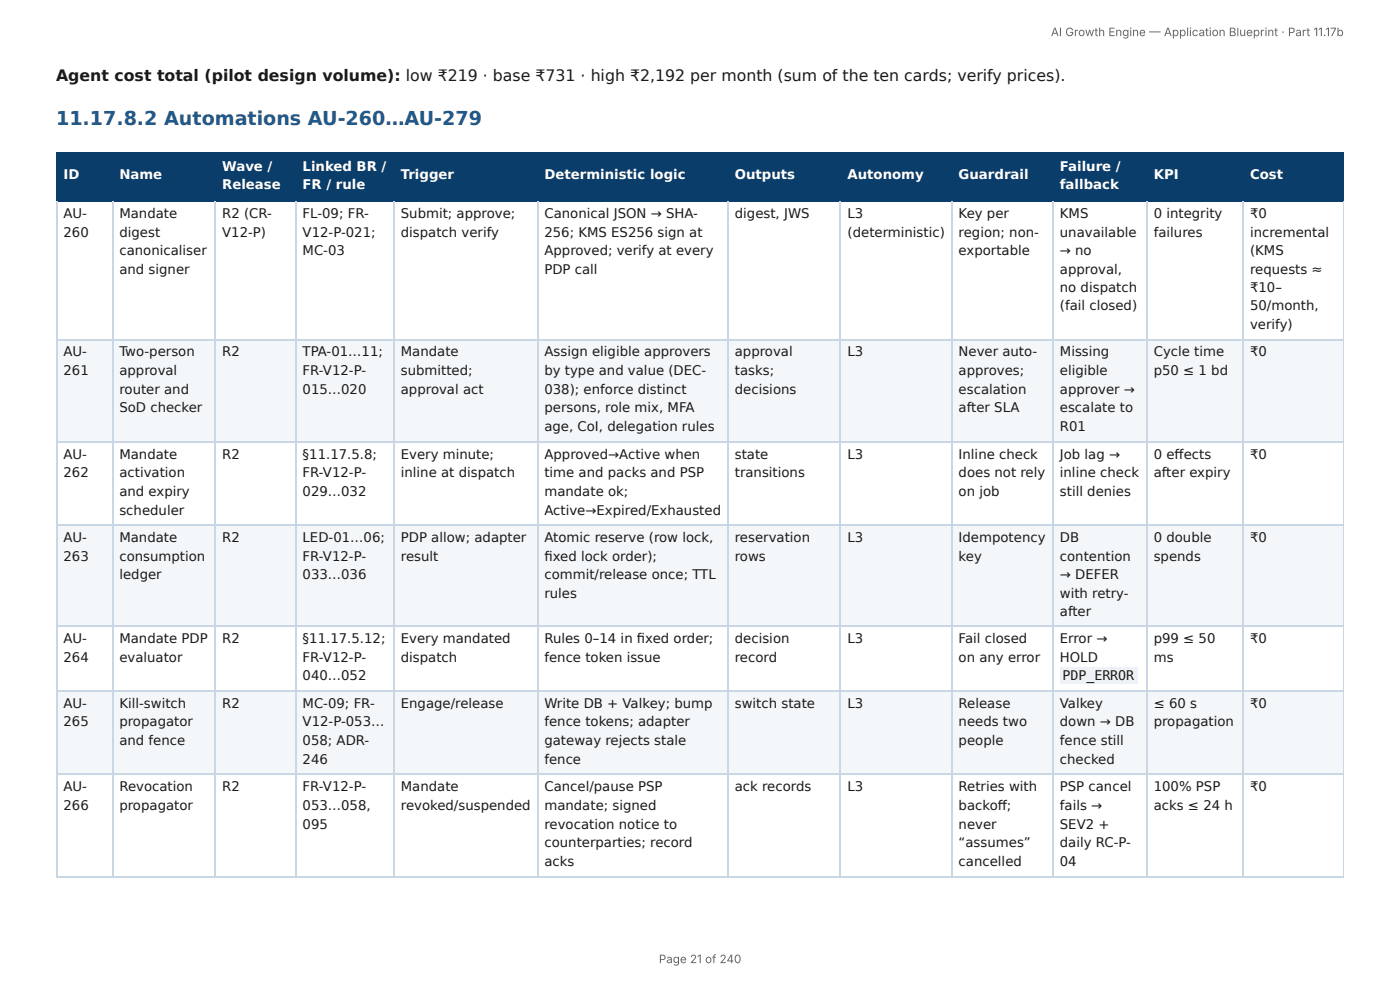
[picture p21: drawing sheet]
<svg xmlns="http://www.w3.org/2000/svg" width="297mm" height="210mm" viewBox="0 0 297 210" stroke-linecap="round" stroke-linejoin="round" font-family="sans-serif">
<defs><g id="words">
<text font-size="4.1" fill="#1f5a8c" x="11.9" y="26.5">11.17.8.2 Automations AU-260…AU-279</text>
<text font-size="3.3" fill="#1a1a1a" x="11.9" y="17.2">Agent cost total (pilot design volume): low ₹219 · base ₹731 · high ₹2,192 per month (sum of the ten cards; verify prices).</text>
<g font-size="2.8" fill="#fff">
<text x="13.5" y="38.1">ID</text>
<text x="25.4" y="38.1">Name</text>
<text x="47.2" y="36.2">Wave /</text>
<text x="47.2" y="40.2">Release</text>
<text x="64.3" y="36.2">Linked BR /</text>
<text x="64.3" y="40.2">FR / rule</text>
<text x="85.1" y="38.1">Trigger</text>
<text x="115.6" y="38.1">Deterministic logic</text>
<text x="156.1" y="38.1">Outputs</text>
<text x="180" y="38.1">Autonomy</text>
<text x="203.6" y="38.1">Guardrail</text>
<text x="225.1" y="36.2">Failure /</text>
<text x="225.1" y="40.2">fallback</text>
<text x="245" y="38.1">KPI</text>
<text x="265.5" y="38.1">Cost</text>
</g>
<g font-size="2.8" fill="#1a1a1a">
<text x="13.5" y="46.3">AU-</text>
<text x="25.4" y="46.3">Mandate</text>
<text x="47.2" y="46.3">R2 (CR-</text>
<text x="64.3" y="46.3">FL-09; FR-</text>
<text x="85.1" y="46.3">Submit; approve;</text>
<text x="115.6" y="46.3">Canonical JSON → SHA-</text>
<text x="156.1" y="46.3">digest, JWS</text>
<text x="180" y="46.3">L3</text>
<text x="203.6" y="46.3">Key per</text>
<text x="225.1" y="46.3">KMS</text>
<text x="245" y="46.3">0 integrity</text>
<text x="265.5" y="46.3">₹0</text>
<text x="13.5" y="50.3">260</text>
<text x="25.4" y="50.3">digest</text>
<text x="47.2" y="50.3">V12-P)</text>
<text x="64.3" y="50.3">V12-P-021;</text>
<text x="85.1" y="50.3">dispatch verify</text>
<text x="115.6" y="50.3">256; KMS ES256 sign at</text>
<text x="180" y="50.3">(deterministic)</text>
<text x="203.6" y="50.3">region; non-</text>
<text x="225.1" y="50.3">unavailable</text>
<text x="245" y="50.3">failures</text>
<text x="265.5" y="50.3">incremental</text>
<text x="25.4" y="54.2">canonicaliser</text>
<text x="25.4" y="58.2">and signer</text>
<text x="64.3" y="54.2">MC-03</text>
<text x="115.6" y="54.2">Approved; verify at every</text>
<text x="115.6" y="58.2">PDP call</text>
<text x="203.6" y="54.2">exportable</text>
<text x="225.1" y="54.2">→ no</text>
<text x="225.1" y="58.2">approval,</text>
<text x="265.5" y="54.2">(KMS</text>
<text x="265.5" y="58.2">requests ≈</text>
<text x="225.1" y="61.9">no dispatch</text>
<text x="225.1" y="65.9">(fail closed)</text>
<text x="265.5" y="61.9">₹10–</text>
<text x="265.5" y="65.9">50/month,</text>
<text x="265.5" y="69.9">verify)</text>
<text x="13.5" y="75.7">AU-</text>
<text x="25.4" y="75.7">Two-person</text>
<text x="47.2" y="75.7">R2</text>
<text x="64.3" y="75.7">TPA-01…11;</text>
<text x="85.1" y="75.7">Mandate</text>
<text x="115.6" y="75.7">Assign eligible approvers</text>
<text x="156.1" y="75.7">approval</text>
<text x="180" y="75.7">L3</text>
<text x="203.6" y="75.7">Never auto-</text>
<text x="225.1" y="75.7">Missing</text>
<text x="245" y="75.7">Cycle time</text>
<text x="265.5" y="75.7">₹0</text>
<text x="13.5" y="79.6">261</text>
<text x="25.4" y="79.6">approval</text>
<text x="25.4" y="83.6">router and</text>
<text x="64.3" y="79.6">FR-V12-P-</text>
<text x="64.3" y="83.6">015…020</text>
<text x="85.1" y="79.6">submitted;</text>
<text x="85.1" y="83.6">approval act</text>
<text x="115.6" y="79.6">by type and value (DEC-</text>
<text x="115.6" y="83.6">038); enforce distinct</text>
<text x="156.1" y="79.6">tasks;</text>
<text x="156.1" y="83.6">decisions</text>
<text x="203.6" y="79.6">approves;</text>
<text x="203.6" y="83.6">escalation</text>
<text x="225.1" y="79.6">eligible</text>
<text x="225.1" y="83.6">approver →</text>
<text x="245" y="79.6">p50 ≤ 1 bd</text>
<text x="25.4" y="87.6">SoD checker</text>
<text x="115.6" y="87.6">persons, role mix, MFA</text>
<text x="203.6" y="87.6">after SLA</text>
<text x="225.1" y="87.6">escalate to</text>
<text x="115.6" y="91.5">age, CoI, delegation rules</text>
<text x="225.1" y="91.5">R01</text>
<text x="13.5" y="97.4">AU-</text>
<text x="13.5" y="101.3">262</text>
<text x="25.4" y="97.4">Mandate</text>
<text x="25.4" y="101.3">activation</text>
<text x="47.2" y="97.4">R2</text>
<text x="64.3" y="97.4">§11.17.5.8;</text>
<text x="64.3" y="101.3">FR-V12-P-</text>
<text x="85.1" y="97.4">Every minute;</text>
<text x="85.1" y="101.3">inline at dispatch</text>
<text x="115.6" y="97.4">Approved→Active when</text>
<text x="115.6" y="101.3">time and packs and PSP</text>
<text x="156.1" y="97.4">state</text>
<text x="156.1" y="101.3">transitions</text>
<text x="180" y="97.4">L3</text>
<text x="203.6" y="97.4">Inline check</text>
<text x="203.6" y="101.3">does not rely</text>
<text x="225.1" y="97.4">Job lag →</text>
<text x="225.1" y="101.3">inline check</text>
<text x="245" y="97.4">0 eff ects</text>
<text x="245" y="101.3">after expiry</text>
<text x="265.5" y="97.4">₹0</text>
<text x="25.4" y="105.3">and expiry</text>
<text x="64.3" y="105.3">029…032</text>
<text x="115.6" y="105.3">mandate ok;</text>
<text x="203.6" y="105.3">on job</text>
<text x="225.1" y="105.3">still denies</text>
<text x="25.4" y="109.3">scheduler</text>
<text x="115.6" y="109.3">Active→Expired/Exhausted</text>
<text x="13.5" y="115.1">AU-</text>
<text x="13.5" y="119.1">263</text>
<text x="25.4" y="115.1">Mandate</text>
<text x="25.4" y="119.1">consumption</text>
<text x="47.2" y="115.1">R2</text>
<text x="64.3" y="115.1">LED-01…06;</text>
<text x="64.3" y="119.1">FR-V12-P-</text>
<text x="85.1" y="115.1">PDP allow; adapter</text>
<text x="85.1" y="119.1">result</text>
<text x="115.6" y="115.1">Atomic reserve (row lock,</text>
<text x="115.6" y="119.1">fi xed lock order);</text>
<text x="156.1" y="115.1">reservation</text>
<text x="156.1" y="119.1">rows</text>
<text x="180" y="115.1">L3</text>
<text x="203.6" y="115.1">Idempotency</text>
<text x="203.6" y="119.1">key</text>
<text x="225.1" y="115.1">DB</text>
<text x="225.1" y="119.1">contention</text>
<text x="245" y="115.1">0 double</text>
<text x="245" y="119.1">spends</text>
<text x="265.5" y="115.1">₹0</text>
<text x="25.4" y="123">ledger</text>
<text x="64.3" y="123">033…036</text>
<text x="115.6" y="123">commit/release once; TTL</text>
<text x="225.1" y="123">→ DEFER</text>
<text x="115.6" y="127">rules</text>
<text x="225.1" y="127">with retry-</text>
<text x="225.1" y="130.7">after</text>
<text x="13.5" y="136.5">AU-</text>
<text x="25.4" y="136.5">Mandate PDP</text>
<text x="47.2" y="136.5">R2</text>
<text x="64.3" y="136.5">§11.17.5.12;</text>
<text x="85.1" y="136.5">Every mandated</text>
<text x="115.6" y="136.5">Rules 0–14 in fi xed order;</text>
<text x="156.1" y="136.5">decision</text>
<text x="180" y="136.5">L3</text>
<text x="203.6" y="136.5">Fail closed</text>
<text x="225.1" y="136.5">Error →</text>
<text x="245" y="136.5">p99 ≤ 50</text>
<text x="265.5" y="136.5">₹0</text>
<text x="13.5" y="140.5">264</text>
<text x="25.4" y="140.5">evaluator</text>
<text x="64.3" y="140.5">FR-V12-P-</text>
<text x="85.1" y="140.5">dispatch</text>
<text x="115.6" y="140.5">fence token issue</text>
<text x="156.1" y="140.5">record</text>
<text x="203.6" y="140.5">on any error</text>
<text x="225.1" y="140.5">HOLD</text>
<text x="245" y="140.5">ms</text>
<text x="64.3" y="144.5">040…052</text>
<text x="225.6" y="144.5">PDP_ERROR</text>
<text x="13.5" y="150.3">AU-</text>
<text x="13.5" y="154.3">265</text>
<text x="25.4" y="150.3">Kill-switch</text>
<text x="25.4" y="154.3">propagator</text>
<text x="47.2" y="150.3">R2</text>
<text x="64.3" y="150.3">MC-09; FR-</text>
<text x="64.3" y="154.3">V12-P-053…</text>
<text x="85.1" y="150.3">Engage/release</text>
<text x="115.6" y="150.3">Write DB + Valkey; bump</text>
<text x="115.6" y="154.3">fence tokens; adapter</text>
<text x="156.1" y="150.3">switch state</text>
<text x="180" y="150.3">L3</text>
<text x="203.6" y="150.3">Release</text>
<text x="203.6" y="154.3">needs two</text>
<text x="225.1" y="150.3">Valkey</text>
<text x="225.1" y="154.3">down → DB</text>
<text x="245" y="150.3">≤ 60 s</text>
<text x="245" y="154.3">propagation</text>
<text x="265.5" y="150.3">₹0</text>
<text x="25.4" y="158.2">and fence</text>
<text x="64.3" y="158.2">058; ADR-</text>
<text x="115.6" y="158.2">gateway rejects stale</text>
<text x="203.6" y="158.2">people</text>
<text x="225.1" y="158.2">fence still</text>
<text x="64.3" y="162.2">246</text>
<text x="115.6" y="162.2">fence</text>
<text x="225.1" y="162.2">checked</text>
<text x="13.5" y="168">AU-</text>
<text x="13.5" y="172">266</text>
<text x="25.4" y="168">Revocation</text>
<text x="25.4" y="172">propagator</text>
<text x="47.2" y="168">R2</text>
<text x="64.3" y="168">FR-V12-P-</text>
<text x="64.3" y="172">053…058,</text>
<text x="85.1" y="168">Mandate</text>
<text x="85.1" y="172">revoked/suspended</text>
<text x="115.6" y="168">Cancel/pause PSP</text>
<text x="115.6" y="172">mandate; signed</text>
<text x="156.1" y="168">ack records</text>
<text x="180" y="168">L3</text>
<text x="203.6" y="168">Retries with</text>
<text x="203.6" y="172">backoff ;</text>
<text x="225.1" y="168">PSP cancel</text>
<text x="225.1" y="172">fails →</text>
<text x="245" y="168">100% PSP</text>
<text x="245" y="172">acks ≤ 24 h</text>
<text x="265.5" y="168">₹0</text>
<text x="64.3" y="175.9">095</text>
<text x="115.6" y="175.9">revocation notice to</text>
<text x="115.6" y="179.9">counterparties; record</text>
<text x="203.6" y="175.9">never</text>
<text x="203.6" y="179.9">“assumes”</text>
<text x="225.1" y="175.9">SEV2 +</text>
<text x="225.1" y="179.9">daily RC-P-</text>
<text x="115.6" y="183.9">acks</text>
<text x="203.6" y="183.9">cancelled</text>
<text x="225.1" y="183.9">04</text>
</g>
<g font-size="2.5" fill="#666">
<text x="223.2" y="7.7">AI Growth Engine — Application Blueprint · Part 11.17b</text>
<text x="139.9" y="204.5">Page 21 of 240</text>
</g>
</g></defs>
<g fill="#0b3d6b">
<path d="M12.2 32.3h11.6v10.3h-11.6z"/>
<path d="M23.8 32.3h22v10.3h-22z"/>
<path d="M45.8 32.3h16.9v10.3h-16.9z"/>
<path d="M62.7 32.3h20.9v10.3h-20.9z"/>
<path d="M83.6 32.3h30.7v10.3h-30.7z"/>
<path d="M114.3 32.3h40.2v10.3h-40.2z"/>
<path d="M154.5 32.3h24.1v10.3h-24.1z"/>
<path d="M178.6 32.3h23.5v10.3h-23.5z"/>
<path d="M202.1 32.3h21.5v10.3h-21.5z"/>
<path d="M223.6 32.3h20.1v10.3h-20.1z"/>
<path d="M243.7 32.3h20.4v10.3h-20.4z"/>
<path d="M264.1 32.3h21.3v10.3h-21.3z"/>
</g>
<g fill="#f4f7fa">
<path d="M12.2 72.2h11.6v21.5h-11.6z"/>
<path d="M23.8 72.2h22v21.5h-22z"/>
<path d="M45.8 72.2h16.9v21.5h-16.9z"/>
<path d="M62.7 72.2h20.9v21.5h-20.9z"/>
<path d="M83.6 72.2h30.7v21.5h-30.7z"/>
<path d="M114.3 72.2h40.2v21.5h-40.2z"/>
<path d="M154.5 72.2h24.1v21.5h-24.1z"/>
<path d="M178.6 72.2h23.5v21.5h-23.5z"/>
<path d="M202.1 72.2h21.5v21.5h-21.5z"/>
<path d="M223.6 72.2h20.1v21.5h-20.1z"/>
<path d="M243.7 72.2h20.4v21.5h-20.4z"/>
<path d="M264.1 72.2h21.3v21.5h-21.3z"/>
<path d="M12.2 111.4h11.6v21.7h-11.6z"/>
<path d="M23.8 111.4h22v21.7h-22z"/>
<path d="M45.8 111.4h16.9v21.7h-16.9z"/>
<path d="M62.7 111.4h20.9v21.7h-20.9z"/>
<path d="M83.6 111.4h30.7v21.7h-30.7z"/>
<path d="M114.3 111.4h40.2v21.7h-40.2z"/>
<path d="M154.5 111.4h24.1v21.7h-24.1z"/>
<path d="M178.6 111.4h23.5v21.7h-23.5z"/>
<path d="M202.1 111.4h21.5v21.7h-21.5z"/>
<path d="M223.6 111.4h20.1v21.7h-20.1z"/>
<path d="M243.7 111.4h20.4v21.7h-20.4z"/>
<path d="M264.1 111.4h21.3v21.7h-21.3z"/>
<path d="M12.2 146.8h11.6v17.5h-11.6z"/>
<path d="M23.8 146.8h22v17.5h-22z"/>
<path d="M45.8 146.8h16.9v17.5h-16.9z"/>
<path d="M62.7 146.8h20.9v17.5h-20.9z"/>
<path d="M83.6 146.8h30.7v17.5h-30.7z"/>
<path d="M114.3 146.8h40.2v17.5h-40.2z"/>
<path d="M154.5 146.8h24.1v17.5h-24.1z"/>
<path d="M178.6 146.8h23.5v17.5h-23.5z"/>
<path d="M202.1 146.8h21.5v17.5h-21.5z"/>
<path d="M223.6 146.8h20.1v17.5h-20.1z"/>
<path d="M243.7 146.8h20.4v17.5h-20.4z"/>
<path d="M264.1 146.8h21.3v17.5h-21.3z"/>
</g>
<g fill="none" stroke="#0b3d6b" stroke-width=".26">
<path d="M11.9 32.4h273.5M12 32.3v10.6M23.9 32.3v10.6M45.6 32.3v10.6M62.8 32.3v10.6M83.7 32.3v10.6M114.2 32.3v10.6M154.6 32.3v10.6M178.5 32.3v10.6M202.3 32.3v10.6M223.7 32.3v10.6M243.5 32.3v10.6"/>
<path d="M263.9 32.3v10.6M11.9 42.7h273.5"/>
</g>
<path d="M285.3 32.3v10.6" fill="none" stroke="#0b3d6b" stroke-width=".21"/>
<g fill="none" stroke="#c9d6e3" stroke-width=".26">
<path d="M12 42.9v143.1M23.9 42.9v143.1M45.6 42.9v143.1M62.8 42.9v143.1M83.7 42.9v143.1M114.2 42.9v143.1M154.6 42.9v143.1M178.5 42.9v143.1M202.3 42.9v143.1M223.7 42.9v143.1M243.5 42.9v143.1M263.9 42.9v143.1"/>
<path d="M11.9 72.1h273.5M11.9 93.8h273.5M11.9 111.5h273.5M11.9 133h273.5M11.9 146.7h273.5M11.9 164.4h273.5M11.9 186.1h273.5"/>
</g>
<path d="M285.3 42.9v143.1" fill="none" stroke="#c9d6e3" stroke-width=".21"/>
<path d="M225.2 141.8h16.4v3.5h-16.4z" fill="#eef2f6"/>
<use href="#words"/>
</svg>
